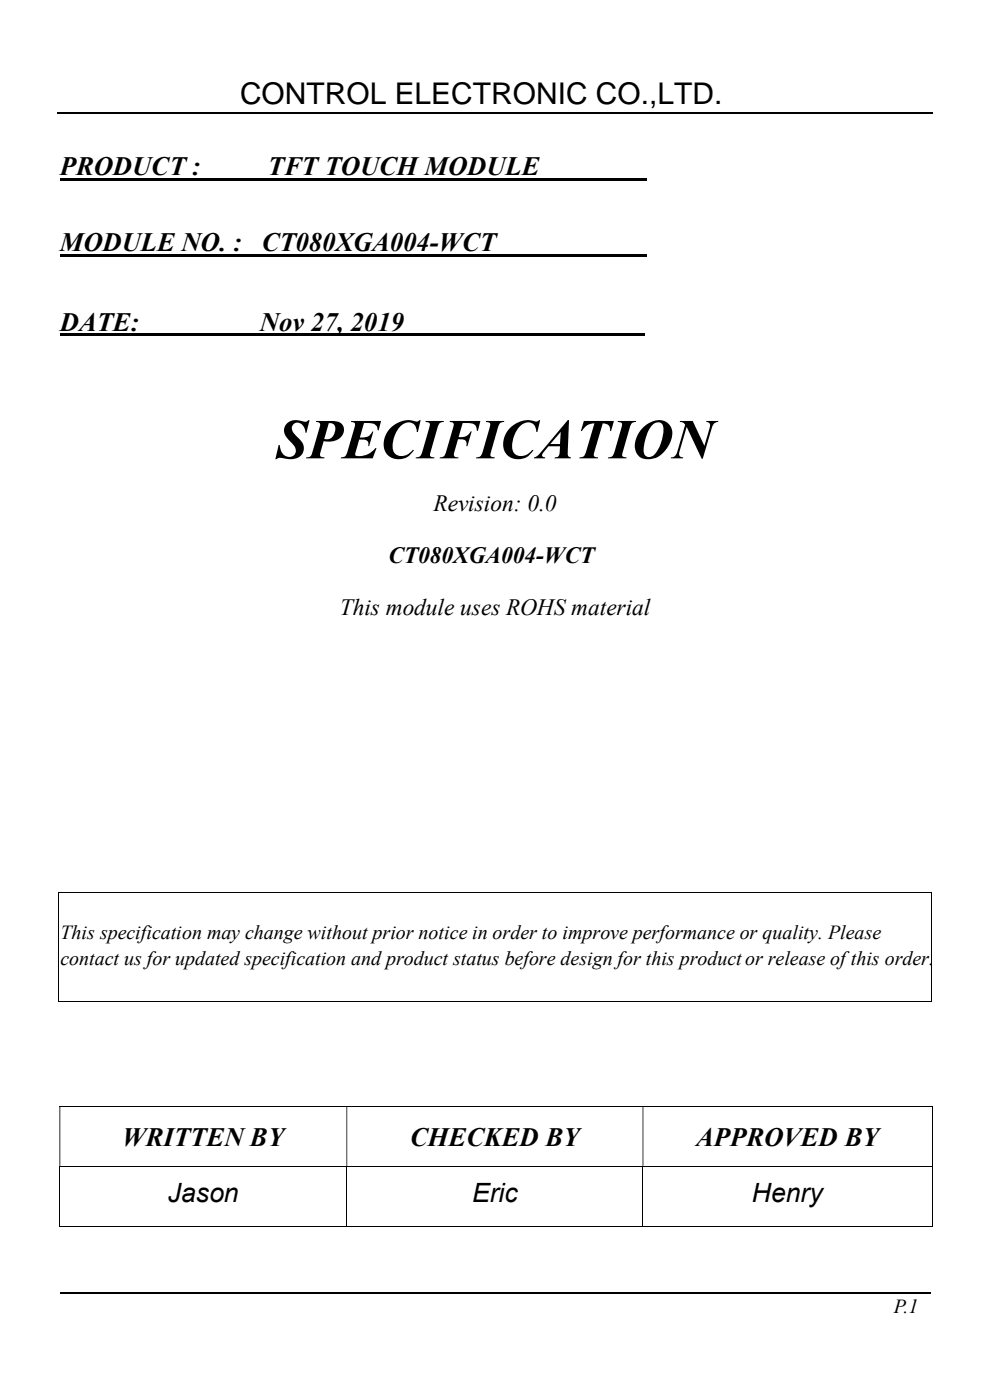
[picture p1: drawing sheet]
<svg xmlns="http://www.w3.org/2000/svg" width="210mm" height="297mm" viewBox="0 0 210 297" stroke-linecap="round" stroke-linejoin="round" font-family="sans-serif">
<defs><g id="words">
<text font-size="12" x="58.7" y="97.2">SPECIFICATION</text>
<text font-size="6.3" x="50.9" y="22.1">CONTROL ELECTRONIC CO.,LTD.</text>
<g font-size="5.6">
<text x="12.7" y="37.2">PRODUCT :</text>
<text x="56.8" y="37.2">TFT TOUCH MODULE</text>
<text x="12.7" y="53.3">MODULE NO. :</text>
<text x="55.5" y="53.3">CT080XGA004-WCT</text>
<text x="12.7" y="70.2">DATE:</text>
<text x="55.1" y="70.2">Nov 27, 2019</text>
<text x="26" y="243.1">WRITTEN BY</text>
<text x="87" y="243.1">CHECKED BY</text>
<text x="147.7" y="243.1">APPROVED BY</text>
<text x="35.6" y="255.1">Jason</text>
<text x="100.1" y="255.1">Eric</text>
<text x="159.5" y="255.1">Henry</text>
</g>
<g font-size="5">
<text x="91.9" y="108.5">Revision: 0.0</text>
<text x="82.4" y="119.5">CT080XGA004-WCT</text>
<text x="72.1" y="130.5">This module uses ROHS material</text>
</g>
<g font-size="4.2">
<text x="12.8" y="199.3">This specification may change without prior notice in order to improve performance or quality. Please</text>
<text x="12.8" y="204.8">contact us for updated specification and product status before design for this productor release of this order.</text>
<text x="189.6" y="278.6">P.1</text>
</g>
</g></defs>
<path d="M12.2 24h185.6M12.7 274.2h184.6" fill="none" stroke="#000" stroke-width=".25"/>
<path d="M12.7 37.8h124.5v.5h-124.5zM12.7 53.9h124.5v.5h-124.5zM12.7 70.8h124v.5h-124zM197.6 189.2h.1v.2h-.1zM197.6 212.4h.1v.2h-.1zM197.7 247.4h.1v.1h-.1zM197.7 260.1h.1v.2h-.1z" fill="#000"/>
<g fill="none" stroke="#000" stroke-width=".21">
<path d="M12.2 189.3h185.4M12.3 189.4v23.2M197.7 189.4v23.2M12.2 212.5h185.4M12.6 234.7h185.1M197.7 234.8v12.6M12.6 247.4h185.1M12.7 247.5v12.8M73.6 247.5v12.8M136.4 247.5v12.8M197.7 247.5v12.8M12.6 260.2h60.9"/>
<path d="M73.7 260.2h62.6M136.5 260.2h61.2"/>
</g>
<path d="M197.7 234.6h.1v.2h-.1zM12.6 234.8h.2v12.6h-.2zM73.5 234.8h.2v12.6h-.2zM136.3 234.8h.2v12.6h-.2z" fill-rule="evenodd" fill="#000"/>
<use href="#words"/>
</svg>
